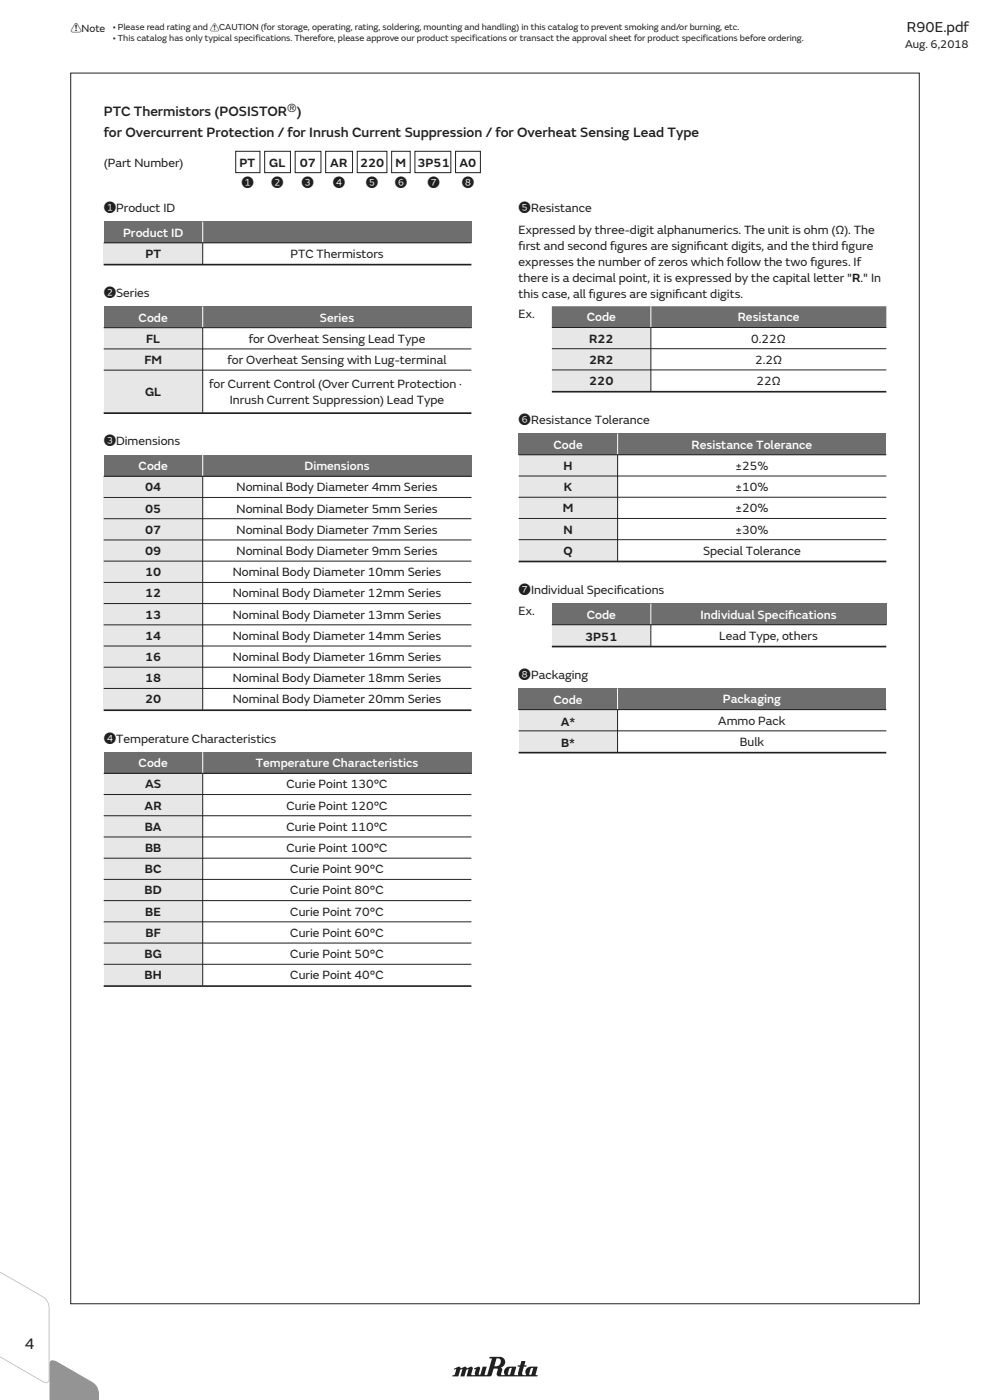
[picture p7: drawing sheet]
<svg xmlns="http://www.w3.org/2000/svg" width="210mm" height="297mm" viewBox="0 0 210 297" stroke-linecap="round" stroke-linejoin="round" font-family="sans-serif">
<defs><g id="words">
<text font-size="3.4" fill="#231f20" x="5.3" y="286.1">4</text>
<text font-size="3.2" fill="#231f20" x="192.4" y="6.7">R90E.pdf</text>
<g font-size="3" fill="#231f20">
<text x="22" y="24.5">PTC Thermistors (POSISTORr)</text>
<text x="22" y="29">for Overcurrent Protection / for Inrush Current Suppression / for Overheat Sensing Lead Type</text>
</g>
<g font-size="2.6" fill="#231f20">
<text x="22" y="35.4">(Part Number)</text>
<text x="50.8" y="35.5">PT</text>
<text x="57.1" y="35.5">GL</text>
<text x="63.6" y="35.5">07</text>
<text x="70.1" y="35.5">AR</text>
<text x="76.4" y="35.5">220</text>
<text x="83.9" y="35.5">M</text>
<text x="88.6" y="35.5">3P51</text>
<text x="97.4" y="35.5">A0</text>
<text x="51.2" y="39.7">1</text>
<text x="57.5" y="39.7">2</text>
<text x="64" y="39.7">3</text>
<text x="70.6" y="39.7">4</text>
<text x="77.6" y="39.7">5</text>
<text x="83.7" y="39.7">6</text>
<text x="90.7" y="39.6">7</text>
<text x="97.9" y="39.7">8</text>
<text x="22" y="45">1Product ID</text>
<text x="110" y="44.9">5Resistance</text>
<text x="110" y="49.6">Expressed by three-digit alphanumerics. The unit is ohm (Ω). The</text>
<text x="110" y="53">f</text>
<text x="110" y="53">irst and second f</text>
<text x="129.4" y="53">igures are signif</text>
<text x="147.7" y="53">icant digits, and the third f</text>
<text x="178.5" y="53">igure</text>
<text x="30.8" y="54.7">PT</text>
<text x="61.6" y="54.7">PTC Thermistors</text>
<text x="110" y="56.4">expresses the number of zeros which follow the two f</text>
<text x="110" y="59.7">there is a decimal point, it is expressed by the capital letter &quot;R.&quot; In</text>
<text x="171.9" y="56.4">igures. If</text>
<text x="22" y="63">2Series</text>
<text x="110" y="63.1">this case, all f</text>
<text x="124.9" y="63.1">igures are signif</text>
<text x="143.3" y="63.1">icant digits.</text>
<text x="110" y="67.5">Ex.</text>
<text x="30.6" y="77.2">FM</text>
<text x="31" y="72.7">FL</text>
<text x="48.3" y="77.2">for Overheat Sensing with Lug-terminal</text>
<text x="52.8" y="72.7">for Overheat Sensing Lead Type</text>
<text x="125" y="72.7">R22</text>
<text x="125" y="77.2">2R2</text>
<text x="159.4" y="72.7">0.22Ω</text>
<text x="160.2" y="77.2">2.2Ω</text>
<text x="30.8" y="84">GL</text>
<text x="44.4" y="82.3">for Current Control (Over Current Protection ·</text>
<text x="125" y="81.7">220</text>
<text x="160.5" y="81.7">22Ω</text>
<text x="48.8" y="85.7">Inrush Current Suppression) Lead Type</text>
<text x="110" y="89.9">6Resistance Tolerance</text>
<text x="22" y="94.5">3Dimensions</text>
<text x="119.6" y="99.7">H</text>
<text x="156" y="99.7">±25%</text>
<text x="30.8" y="104.2">04</text>
<text x="50.2" y="104.2">Nominal Body Diameter 4mm Series</text>
<text x="119.6" y="104.2">K</text>
<text x="156" y="104.2">±10%</text>
<text x="30.8" y="108.7">05</text>
<text x="30.8" y="113.2">07</text>
<text x="50.2" y="108.7">Nominal Body Diameter 5mm Series</text>
<text x="50.2" y="113.2">Nominal Body Diameter 7mm Series</text>
<text x="119.4" y="108.7">M</text>
<text x="119.5" y="113.2">N</text>
<text x="156" y="108.7">±20%</text>
<text x="156" y="113.2">±30%</text>
<text x="30.8" y="117.7">09</text>
<text x="50.2" y="117.7">Nominal Body Diameter 9mm Series</text>
<text x="119.5" y="117.7">Q</text>
<text x="149.1" y="117.7">Special Tolerance</text>
<text x="30.8" y="122.2">10</text>
<text x="49.4" y="122.2">Nominal Body Diameter 10mm Series</text>
<text x="30.8" y="126.7">12</text>
<text x="30.8" y="131.2">13</text>
<text x="49.4" y="126.7">Nominal Body Diameter 12mm Series</text>
<text x="49.4" y="131.2">Nominal Body Diameter 13mm Series</text>
<text x="110" y="126">7Individual Specif</text>
<text x="110" y="130.5">Ex.</text>
<text x="130.8" y="126">ications</text>
<text x="30.8" y="135.7">14</text>
<text x="49.4" y="135.7">Nominal Body Diameter 14mm Series</text>
<text x="124.1" y="135.9">3P51</text>
<text x="152.6" y="135.7">Lead Type, others</text>
<text x="30.8" y="140.2">16</text>
<text x="49.4" y="140.2">Nominal Body Diameter 16mm Series</text>
<text x="30.8" y="144.7">18</text>
<text x="30.8" y="149.2">20</text>
<text x="49.4" y="144.7">Nominal Body Diameter 18mm Series</text>
<text x="49.4" y="149.2">Nominal Body Diameter 20mm Series</text>
<text x="110" y="144">8Packaging</text>
<text x="119" y="153.9">A*</text>
<text x="152.4" y="153.7">Ammo Pack</text>
<text x="22" y="157.5">4Temperature Characteristics</text>
<text x="119" y="158.4">B*</text>
<text x="156.9" y="158.2">Bulk</text>
<text x="30.8" y="167.3">AS</text>
<text x="60.8" y="167.2">Curie Point 130°C</text>
<text x="30.7" y="171.8">AR</text>
<text x="60.8" y="171.7">Curie Point 120°C</text>
<text x="30.7" y="176.3">BA</text>
<text x="60.8" y="176.2">Curie Point 110°C</text>
<text x="30.7" y="185.3">BC</text>
<text x="30.8" y="180.8">BB</text>
<text x="60.8" y="180.7">Curie Point 100°C</text>
<text x="61.6" y="185.2">Curie Point 90°C</text>
<text x="30.7" y="189.8">BD</text>
<text x="61.6" y="189.7">Curie Point 80°C</text>
<text x="30.8" y="194.3">BE</text>
<text x="61.6" y="194.2">Curie Point 70°C</text>
<text x="30.7" y="203.3">BG</text>
<text x="30.9" y="198.8">BF</text>
<text x="61.6" y="198.7">Curie Point 60°C</text>
<text x="61.6" y="203.2">Curie Point 50°C</text>
<text x="30.7" y="207.8">BH</text>
<text x="61.6" y="207.7">Curie Point 40°C</text>
</g>
<g font-size="2.6" fill="#fff">
<text x="26.1" y="50.2">Product ID</text>
<text x="29.4" y="68.2">Code</text>
<text x="67.9" y="68.2">Series</text>
<text x="124.5" y="68.2">Code</text>
<text x="156.5" y="68.2">Resistance</text>
<text x="117.4" y="95.2">Code</text>
<text x="146.7" y="95.2">Resistance Tolerance</text>
<text x="29.4" y="99.7">Code</text>
<text x="64.6" y="99.7">Dimensions</text>
<text x="124.5" y="131.4">Code</text>
<text x="148.6" y="131.2">Individual Specif</text>
<text x="167.2" y="131.2">ications</text>
<text x="117.4" y="149.4">Code</text>
<text x="153.3" y="149.2">Packaging</text>
<text x="29.4" y="162.7">Code</text>
<text x="54.2" y="162.7">Temperature Characteristics</text>
</g>
<text font-size="2.5" fill="#231f20" x="192" y="10.3">Aug. 6,2018</text>
<text font-size="2.3" fill="#231f20" x="15" y="6.9">!Note</text>
<g font-size="1.9" fill="#231f20">
<text x="23.9" y="6.5">• Please read rating and !CAUTION (for storage, operating, rating, soldering, mounting and handling) in this catalog to prevent smoking and/or burning, etc.</text>
<text x="23.9" y="8.8">• This catalog has only typical specifications. Therefore, please approve our product specifications or transact the approval sheet for product specifications before ordering.</text>
</g>
</g></defs>
<path d="M15 15.5h180v261.1h-180z" fill="none" stroke="#231f20" stroke-width=".21"/>
<g fill="#e6e7e8">
<path d="M117.1 69.5h21v13.5h-21z"/>
<path d="M110 96.5h21v22.5h-21z"/>
<path d="M117.1 132.5h21v4.5h-21z"/>
<path d="M110 150.5h21v9h-21z"/>
<path d="M22 164.1h21v45h-21z"/>
<path d="M22 101h21v49.5h-21z"/>
<path d="M22 69.5h21v18h-21z"/>
<path d="M22 51.5h21v4.6h-21z"/>
</g>
<g fill="#6d6e70">
<path d="M22 47h78v4.5h-78z"/>
<path d="M110 92h78v4.5h-78z"/>
<path d="M117.1 128h70.9v4.5h-70.9z"/>
<path d="M117.1 65h70.9v4.5h-70.9z"/>
</g>
<path d="M22 56.1h78M117.1 83.1h70.9M110 119.1h78M117.1 137.2h70.9" fill="none" stroke="#231f20" stroke-width=".35"/>
<path d="M43 51.5v4.6M117.1 74h70.9M117.1 78.5h70.9M138.1 69.5v13.5M131 96.5v22.5M110 101h78M110 105.5h78M110 110h78M110 114.5h78M138.1 132.5v4.5" fill="none" stroke="#231f20" stroke-width=".21"/>
<path d="M110 146h78v4.5h-78z" fill="#6d6e70"/>
<path d="M110 155h78M131 150.5v9" fill="none" stroke="#231f20" stroke-width=".21"/>
<path d="M110 159.7h78" fill="none" stroke="#231f20" stroke-width=".35"/>
<path d="M22 65h78v4.5h-78z" fill="#6d6e70"/>
<path d="M22 74h78M22 78.5h78M43 69.5v18" fill="none" stroke="#231f20" stroke-width=".21"/>
<path d="M22 87.6h78" fill="none" stroke="#231f20" stroke-width=".35"/>
<g fill="#6d6e70">
<path d="M22 96.5h78v4.5h-78z"/>
<path d="M22 159.6h78v4.5h-78z"/>
</g>
<g fill="none" stroke="#231f20" stroke-width=".21">
<path d="M50 32.1h5.1v4.5h-5.1zM56.1 32.1h5.5v4.5h-5.5zM62.6 32.1h5.5v4.5h-5.5zM69.1 32.1h5.7v4.5h-5.7zM75.8 32.1h6.3v4.5h-6.3zM83.1 32.1h3.9v4.5h-3.9zM88 32.1h7.6v4.5h-7.6zM96.6 32.1h5.3v4.5h-5.3zM22 51.5h78M22 69.5h78M117.1 69.5h70.9M110 96.5h78"/>
<path d="M22 105.5h78M22 119h78M22 110h78M22 114.5h78M22 101h78M43 101v49.5M22 123.6h78M22 128h78M22 132.6h78M22 137h78M117.1 132.5h70.9M22 141.5h78"/>
<path d="M22 146h78M110 150.5h78M22 173.1h78M22 168.6h78M22 177.6h78M22 164.1h78M43 164.1v45M22 182.1h78M22 186.6h78M22 191.1h78M22 195.6h78M22 200.1h78"/>
<path d="M22 204.6h78"/>
</g>
<path d="M22 150.7h78M22 209.2h78" fill="none" stroke="#231f20" stroke-width=".35"/>
<path d="M43 47v4.5M43 65v4.5M138.1 65v4.5M43 96.5v4.5M131 92v4.5M138.1 128v4.5M43 159.6v4.5M131 146v4.5" fill="none" stroke="#fff" stroke-width=".21"/>
<path d="M96.3 290.4l.1 .2 .3-.2a1.12 1.12 0 0 1-.5 1.3h-.2v.3h1.2l.4-1.4 .4-.2-.2 1.6h.7l.4-1.4 .4-.2-.2 1.6h5l.2-.3 .5-1.4 .8 .1-.3 1a.5 .5 0 0 0 .5 .6h8.2v-.3l-.4-.1 .4-1.7h-1.4a1.22 1.22 0 0 0-1 1.8h-.7l-.2-.3 .4-1.5 .6-.1v-.1l-.5-.1 .2-.8-.8-.1-.3 .9-.5 .1v.2l.4 .1a2.03 2.03 0 0 0-.3 1.6l-.7 .1-.1-.1 .3-1.7a3.3 3.3 0 0 0-2 .2 1.35 1.35 0 0 0-.4 1.6h-.7l.2-1.2-.2-.4a1.18 1.18 0 0 0 .8-1.4 1.18 1.18 0 0 0-1.4-.9l-1.8 .1-.1 .3 .5 .1-.9 3.2-.2 .2-.4-.1 .4-1.7h-.8l-.5 1.6-.2 .2-.2-.2 .4-1.2-.4-.4-1 .4 .1 .2h.3l-.2 1.2h-.6l-.2-.1 .4-1.3-.2-.3-.2-.1-.8 .4-.3-.3-.2-.1-.8 .4-.5-.4zM105.3 288.2a.71 .71 0 0 1 .9 .3 .71 .71 0 0 1-.2 .9l-.3 .4h-.8zM108.1 290.3h.5l-.4 1.2-.3 .2-.2-.2zM112.6 290.3h.5l-.3 1.2-.4 .2-.2-.2z" fill="#231f20"/>
<path d="M0 268l9.6 7.3 .7 1.2 .2 .8v15.2a.79 .79 0 0 1-.4 .9 .79 .79 0 0 1-.9-.1l-9.2-7.1v-.2l9.6 7.2a.57 .57 0 0 0 .7-.7v-15.2a2.68 2.68 0 0 0-1.2-2.1l-9.1-7z" fill="#bbbdc0"/>
<path d="M10.6 288.9a.99 .99 0 0 1 1.4-.1l7.5 4.3a3.5 3.5 0 0 1 1.5 3.9h-10.5z" fill="#939598"/>
<use href="#words"/>
</svg>
